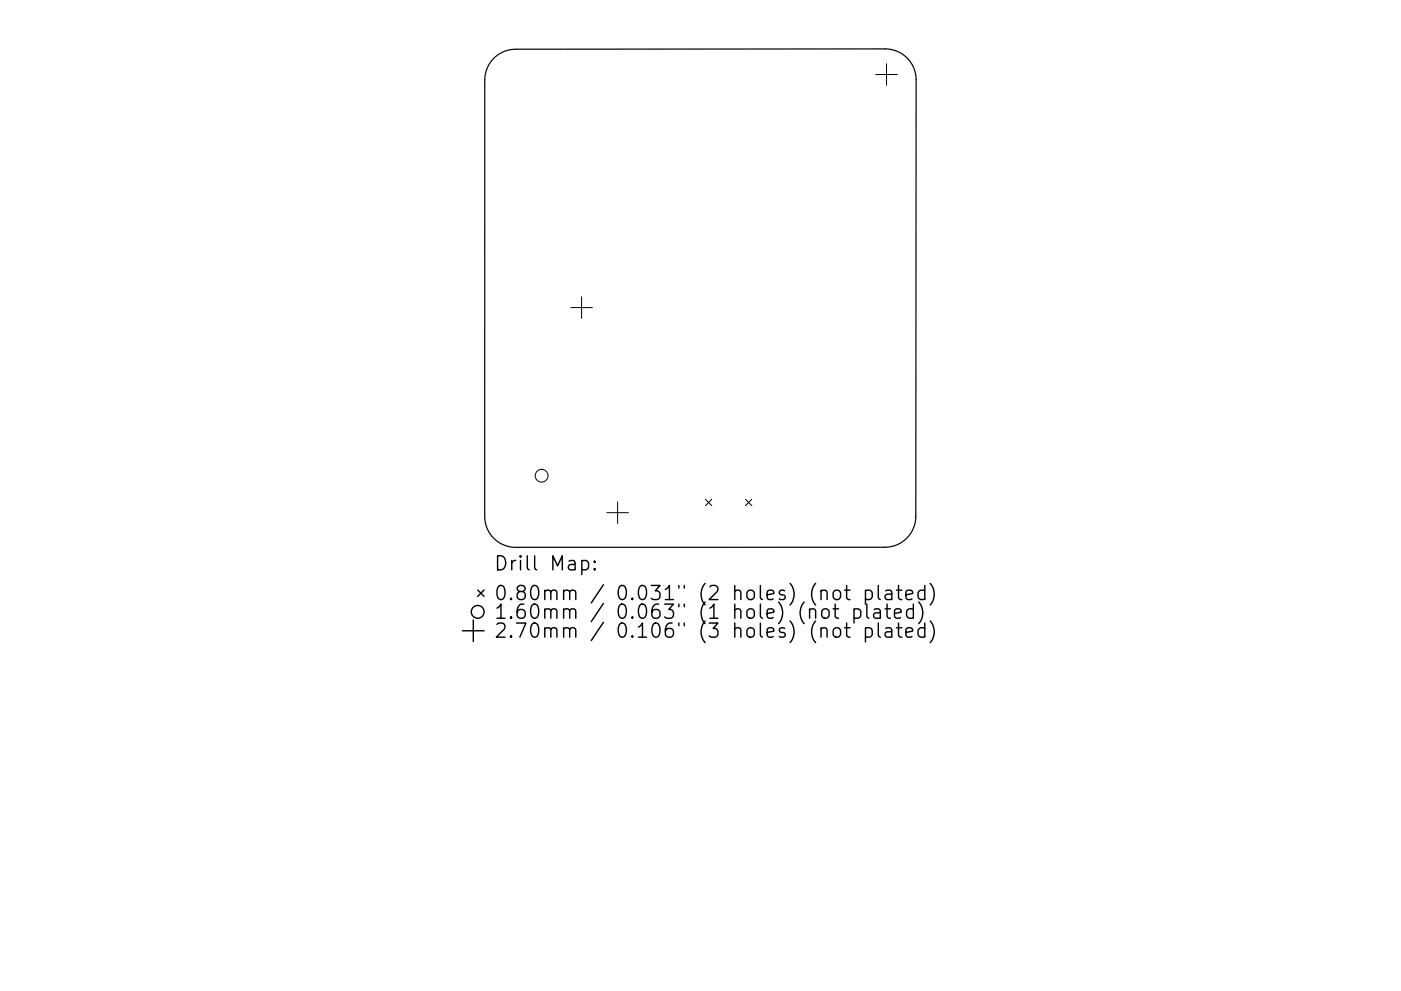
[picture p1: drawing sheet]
<svg xmlns="http://www.w3.org/2000/svg" width="297mm" height="210mm" viewBox="0 0 297 210" stroke-linecap="round" stroke-linejoin="round" font-family="sans-serif">
<defs><g id="words">
<g font-size="4.2">
<text x="104.6" y="121.1">Drill Map:</text>
<text x="104.6" y="127.4">0.80mm / 0.031&quot; (2 holes) (not plated)</text>
<text x="104.6" y="131.3">1.60mm / 0.063&quot; (1 hole) (not plated)</text>
<text x="104.6" y="135.3">2.70mm / 0.106&quot; (3 holes) (not plated)</text>
</g>
</g></defs>
<path d="M102.8 17a6.6 6.6 0 0 1 6.5-6.6h78.4a6.6 6.6 0 0 1 6.5 6.5v92.7M102.8 17v92.6a6.6 6.6 0 0 0 6.5 6.5h78.4M194.2 109.6a6.6 6.6 0 0 1-6.6 6.5" fill="none" stroke="#000" stroke-width=".25"/>
<g fill="none" stroke="#000" stroke-width=".21">
<path d="M185.7 15.8h4.5M188 13.5v4.6M121 65.3h4.6M123.3 63v4.6M128.7 108.8h4.5M130.9 106.5v4.6M149.6 105.9l1.3 1.4M150.9 105.9l-1.3 1.4M158 105.9l1.4 1.4M159.4 105.9l-1.4 1.4"/>
<circle cx="114.8" cy="100.9" r="1.36"/>
</g>
<g fill="none" stroke="#000" stroke-width=".3">
<path d="M123.4 119.1l.8-.2 .6 .6v.8l-.3 .5-.3 .1-.8-.1M126.1 119.1l.1 .1-.1 .1-.2-.1 .2-.1v.2M98.1 133.8h4.5M100.3 131.5v4.6M101.3 125.2l1.3 1.3M102.6 125.2l-1.3 1.3M126.1 120.6l.1 .2-.1 .1-.2-.1 .2-.2v.3M174.5 129.3a.81 .81 0 0 1 1.3 .4v.9a.81 .81 0 0 1-.8 .6 .81 .81 0 0 1-.8-.6v-.9zM176.6 129.2h1.2M176.8 125.5a.81 .81 0 0 1 .8-.3 .81 .81 0 0 1 .6 .6v.8a.81 .81 0 0 1-.8 .6 .81 .81 0 0 1-.8-.6v-.8zM176.8 133.5a.81 .81 0 0 1 .8-.3 .81 .81 0 0 1 .6 .6v.8a.81 .81 0 0 1-.8 .6 .81 .81 0 0 1-.8-.6v-.8zM177.1 128.2v2.5l.1 .3 .6 .2"/>
<path d="M179.1 125.2h1.1M179.1 133.2h1.1M179.5 124.2v2.6l.1 .3 .6 .1M179.5 132.2v2.6l.1 .2 .6 .2M181.1 129.3l.8-.1 .6 .5v.9l-.3 .4-.3 .2-.8-.2M181.1 129.2v3M183.5 125.4l.9-.2 .5 .6v.8l-.3 .5-.2 .1-.9-.1M183.5 133.3l.9-.1 .5 .6v.8l-.3 .4-.2 .2-.9-.2M183.5 125.2v3M183.5 133.2v3M183.8 128.2v2.5l.4 .5M185.4 129.3l.2-.1 .9 .1 .1 .3v1.6"/>
<path d="M186.2 124.2v2.6l.4 .4M186.2 132.2v2.6l.4 .4M186.6 129.9l-1 .1a.59 .59 0 0 0-.4 .6 .59 .59 0 0 0 .4 .6l1-.2M187.6 129.2h1.2M187.8 125.4l.3-.2 .8 .2 .2 .2v1.6M187.8 133.3l.3-.1 .8 .1 .2 .3v1.6M188.1 128.2v2.5l.1 .3 .6 .2M189.1 125.9l-1 .2a.59 .59 0 0 0-.5 .5 .59 .59 0 0 0 .5 .6l1-.1M189.1 133.9l-1 .1a.59 .59 0 0 0-.5 .6 .59 .59 0 0 0 .5 .6l1-.2M189.6 130.2l1.5-.3-.2-.6-.8-.1-.5 .4v1.1l.2 .3 .3 .2 .8-.2M190.1 125.2h1.1M190.1 133.2h1.1"/>
<path d="M190.5 124.2v2.6l.1 .3 .6 .1M190.5 132.2v2.6l.1 .2 .6 .2M192.1 126.2l1.4-.3-.1-.5-.9-.2-.4 .4v1.2l.1 .3 .3 .1 .9-.1M192.1 134.2l1.4-.3-.1-.6-.9-.1-.4 .4v1.2l.1 .2 .3 .2 .9-.2M193.6 129.3l-.8-.1-.6 .5v.9l.3 .4 .3 .2 .8-.2M193.6 128.2v3M194.8 127.7a3.4 3.4 0 0 1 0 4.6M196.1 125.4l-.9-.2-.6 .6v.8l.3 .5 .3 .1 .9-.1M196.1 133.3l-.9-.1-.6 .6v.8l.3 .4 .3 .2 .9-.2M196.1 124.2v3M196.1 132.2v3M197.2 123.8a3.4 3.4 0 0 1 0 4.6"/>
<path d="M197.2 131.8a3.4 3.4 0 0 1 0 4.5"/>
<circle cx="101.3" cy="129.8" r="1.36"/>
</g>
<use href="#words"/>
</svg>
